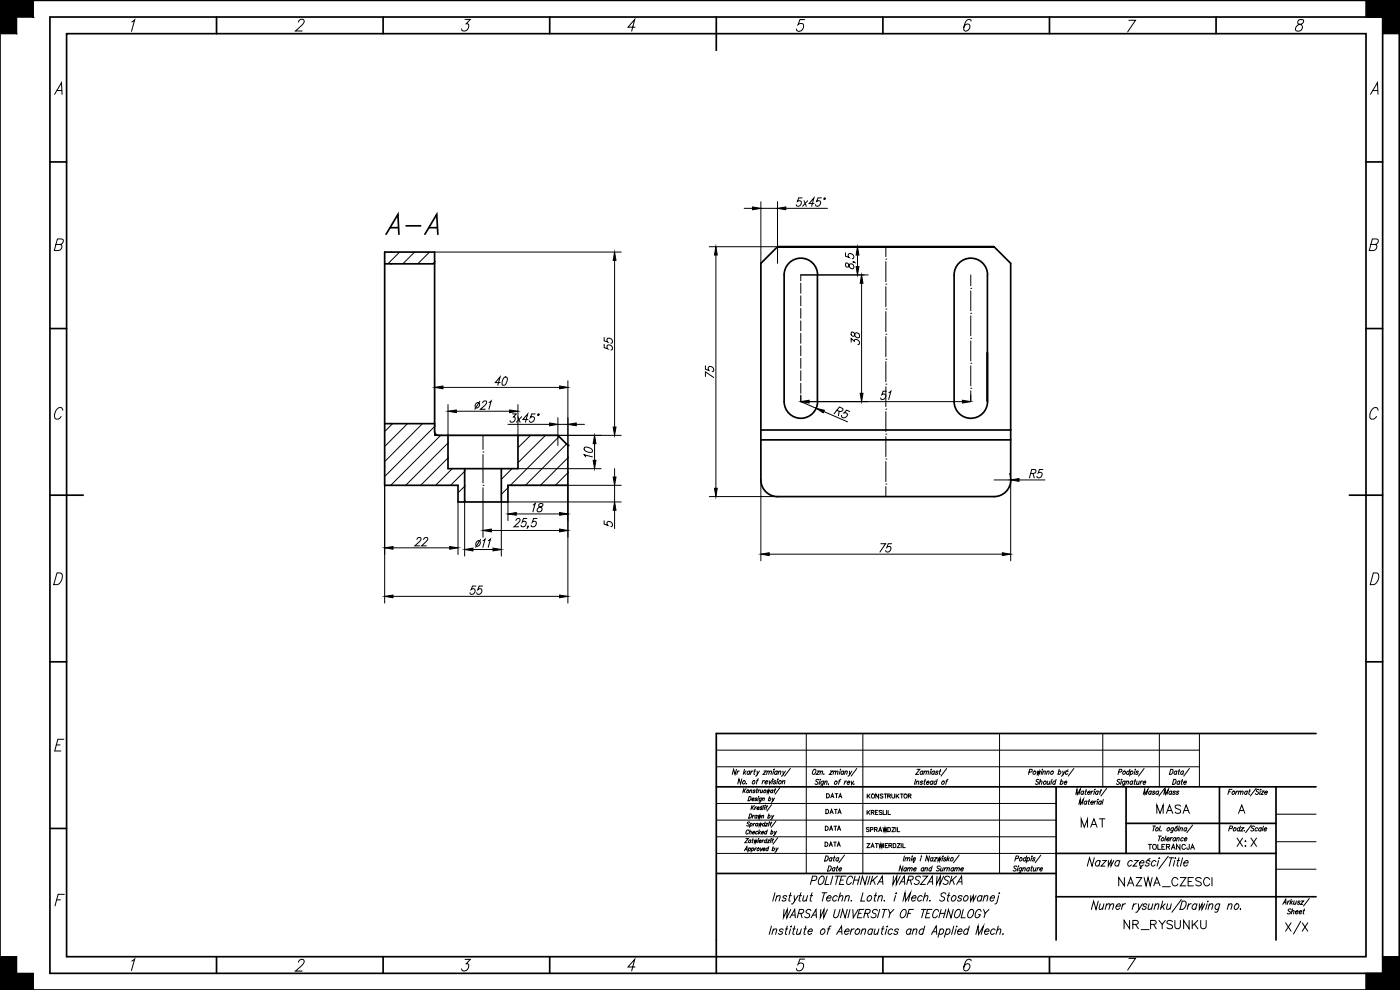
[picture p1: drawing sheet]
<svg xmlns="http://www.w3.org/2000/svg" width="420mm" height="297mm" viewBox="0 0 420 297" stroke-linecap="round" stroke-linejoin="round" font-family="sans-serif">
<defs><g id="words">
<text font-size="10.1" x="114.7" y="71.6">A-A</text>
<text font-size="7.5" x="384.5" y="281.5">X/X</text>
<text font-size="6.6" x="249.1" y="126.6">R5</text>
<g font-size="6.2">
<text x="257.5" y="81.8" transform="rotate(-90 257.5 81.8)">8,5</text>
<text x="184.9" y="106.2" transform="rotate(-90 184.9 106.2)">55</text>
<text x="141.1" y="124.2">21</text>
<text x="173.9" y="138.3">10</text>
<text x="334.4" y="267.4">NAZWA_CZESCI</text>
<text x="336.2" y="280.1">NR_RYSUNKU</text>
</g>
<g font-size="5.7">
<text x="237.8" y="63.1">5x45°</text>
<text x="258.9" y="104.8" transform="rotate(-90 258.9 104.8)">38</text>
<text x="147.5" y="116.8">40</text>
<text x="215.2" y="114.7" transform="rotate(-90 215.2 114.7)">75</text>
<text x="263.2" y="121">51</text>
<text x="158.7" y="154.9">18</text>
<text x="123.1" y="165.1">22</text>
<text x="141.5" y="165.5">11</text>
<text x="262.8" y="166.9">75</text>
<text x="139.7" y="179.6">55</text>
<text x="346.1" y="245.2">MASA</text>
<text x="323.1" y="249.4">MAT</text>
<text x="370.1" y="255.1">X:X</text>
</g>
<text font-size="4.9" x="179.9" y="159.1">5</text>
<g font-size="4.4">
<text x="246.6" y="250.5">DATA</text>
<text x="343.3" y="256.1">TOLERANCJA</text>
</g>
<g font-size="4">
<text x="246.6" y="245.2">DATA</text>
<text x="246.9" y="240.6">DATA</text>
<text x="246.2" y="255.1">DATA</text>
</g>
</g></defs>
<g fill="none" stroke="#000" stroke-width=".51">
<path d="M0 .1h419.9v296.9h-419.9zM15 5.1h400v286.9h-400zM20 10.1h390v276.9h-390zM65 5.1v5M115 5.1v5M165 5.1v5M215 5.1v10M265 5.1v5M315 5.1v5M365 5.1v5M15 48.6h5M410 48.6h5"/>
<path d="M115.4 79.1h15M233.3 74l-5 5v65a5 5 0 0 0 5.1 5h64.9a5 5 0 0 0 5.1-5l-.1-65-5-5M236.5 79.2a5 5 0 0 1 5.6-1.4 5 5 0 0 1 3.3 4.7v38a5 5 0 0 1-5 5 5 5 0 0 1-5.1-5v-38a5 5 0 0 1 1.2-3.3zM298.3 74h-65h65M15 98.6h5M410 98.6h5M296.3 105.8v14.7l.1-38a5 5 0 0 0-5-5 5 5 0 0 0-5.1 5v38a5 5 0 0 0 5.1 5 5 5 0 0 0 5-5M115.4 127.1h15v-51.5h-15v70h22.1v5h14.9v-5h18v-12l-3-3h-32.9M130.4 127.1v2.5M130.5 129.6a.99 .99 0 0 0 1 1M131.4 130.6h3.1M134.5 130.6v10h20.9v-10"/>
<path d="M228.3 129h75M228.3 132h75M15 148.6h10M139.4 140.6v10M150.5 140.6v10M405 148.6h10M15 198.6h5M410 198.6h5M215 236.1h180M316.9 236.1v46M337.9 236.1v20M366 236.1v20"/>
<path d="M382.9 236.1v20h-66M395 220.1h-180v71.9M15 248.6h5M337.9 247h45M382.9 256.1v26M215 262.1h101.9M316.9 269.1h78.1M65 287v5M115 287v5M165 287v5M265 287v5M315 287v5"/>
</g>
<!-- layer: 1-DL. KRESKA KROPKA (CIENKA) -->
<g fill="none" stroke="#000" stroke-width=".3">
<path d="M265.9 77.8h.1M265.9 74v3M265.9 78.5v6M265.9 85.2h.1M265.9 92.7h.1M265.9 86v6M265.9 93.5v6M291.3 86.5h.1M291.3 94h.1M291.3 82.5v3.3M291.3 87.3v5.9M291.3 94.8v5.9"/>
<path d="M265.9 100.3h.1M265.9 107.8h.1M265.9 101v6M265.9 108.5v6M291.3 101.5h.1M291.3 109h.1M291.3 116.5h.1M291.3 102.3v6M291.3 109.8v6M291.3 117.2v3.3M144.9 135.6h.1M144.9 130.6v4.3"/>
<path d="M144.9 136.4v8.5M265.9 130.2h.1M265.9 137.7h.1M265.9 123.5v6M265.9 131v6M265.9 138.5v6M144.9 145.6h.1M144.9 146.4v4.2M265.9 145.2h.1M265.9 146v3"/>
</g>
<!-- layer: 140-KRESKOWANIE -->
<g fill="none" stroke="#000" stroke-width=".3">
<path d="M0 .1h10v5h-5v5h-5zM410 .1h9.9v10h-4.9v-5h-5zM119.9 75.6l-3.5 3.5M124.4 75.6l-3.5 3.5M128.9 75.6l-3.5 3.5M130.6 78.4l-.7 .7M117.8 127.1l-2.1 2.2M122.3 127.1l-6.6 6.7M126.8 127.1l-11.1 11.2M130.6 127.7l-14.9 15.1M132.2 130.6l-14.9 15M134.6 132.7l-12.8 12.9"/>
<path d="M134.6 137.2l-8.4 8.4M159.2 130.6l-3.6 3.6M163.7 130.6l-8.1 8.1M167.9 130.9l-14.7 14.7M170.1 133.1l-12.4 12.5M170.6 137.1l-8.4 8.5M135.7 140.6l-5 5M139.7 141.2l-4.5 4.4M139.7 145.7l-2.1 2M139.7 150.2l-.5 .4M152.7 146.2l-2.1 2M153.7 140.6l-3.1 3.1"/>
<path d="M170.6 141.6l-3.9 4M0 287h5v5h5v5h-10zM410 292h5v-5h4.9v10h-9.9z"/>
</g>
<circle cx="170.4" cy="133.6" r=".25" fill="#000"/>
<!-- layer: 3-WYMIAR -->
<g fill="none" stroke="#000" stroke-width=".3">
<path d="M130.4 75.6h56M184.4 78.1v50M212.9 74h46.4M214.8 76.5v70M223.4 62.5h2.4M228.3 60.5v18.5M228.3 62.5h5M233.3 60.5v18.5M235.8 62.5h12.5M240.3 82.5h20.3M258.6 85v33M130.4 114.2v16.4"/>
<path d="M132.9 116.2h35M170.4 114.2v19.4M240.3 118.5v2M291.3 118.5v2M130.4 130.6h.1M130.4 130.6h56M134.5 121.4v9.2M136.9 123.4h16.1M152.4 127.3h12.5M153.8 124.2h1.1l-.8 .9h.3a.92 .92 0 0 1-.1 1.3 .92 .92 0 0 1-1.2 0v-.2M155.4 125l.7 1.7M155.4 121.4v9.2"/>
<path d="M156.5 125l-1.5 1.7M158.5 125.8h-1.6l1.5-1.6-.7 2.5M160.6 124.2h-1l-.4 1.1 .1-.2a.65 .65 0 0 1 .9 0 .65 .65 0 0 1 .1 .9 .77 .77 0 0 1-.6 .7 .77 .77 0 0 1-.9-.5M161.5 124.2h.3l-.3 .5zM167.4 125.3v8.3M167.4 127.3h3M172.9 127.3h2.5M240.3 120.5l4.6 2M240.3 120.5h48.5M115.4 145.6v35.4M137.5 150.6v15.8M139.4 150.6v16.3"/>
<path d="M144.9 150.6v10.6M147.4 159.2h20.5M150.5 150.6v16.3M152.4 145.6h34M154.8 156.2a.6 .6 0 0 1 .7-.6 .6 .6 0 0 1 .5 .7l-1.8 1.8h1.5M154.9 154.2h13M155.4 140.6h25M158.1 155.6h-1l-.4 1.1 .1-.2a.64 .64 0 0 1 .8-.1 .64 .64 0 0 1 .3 .7v.2a.88 .88 0 0 1-1.5 .5v-.2M158.5 158h-.2l.2-.2-.3 .8M161.2 155.6h-1.1l-.3 1.1 .1-.2a.64 .64 0 0 1 .7 0 .64 .64 0 0 1 .4 .6l-.1 .2a.91 .91 0 0 1-1.5 .5v-.2M170.4 145.6v35.4M184.4 140.6v2.5"/>
<path d="M184.4 145.6v5M184.4 153.1v5.5M186.4 150.6h-34v5.6M212.9 149h20.4M228.3 144v24.3M298.3 144h5M303 142l.4 2M303.3 144v24.3M305.8 144h7.8M309.3 142.1l1.3-.2 .3-.8-.3-.2h-1l-.7 2.5M310 142.1l.4 1.3M313 140.9h-1l-.4 1 .1-.1a.63 .63 0 0 1 .8 0 .63 .63 0 0 1 .2 .8 .77 .77 0 0 1-.7 .8 .77 .77 0 0 1-.8-.5"/>
<path d="M117.9 178.9h50M117.9 164.4h17.1M230.8 166.3h70"/>
</g>
<!-- layer: 140-KRESKOWANIE -->
<g fill="#000" stroke="#000" stroke-width=".3">
<path d="M0 5.1l5 5v-5zM0 5.1l5 5h-5z"/>
<path d="M0 .1l10 5v-5zM0 .1l10 5h-10z"/>
<path d="M410 .1l9.9 5v-5zM410 .1l9.9 5h-9.9z"/>
<path d="M415 5.1l4.9 5v-5zM415 5.1l4.9 5h-4.9z"/>
<path d="M0 287l5 5v-5zM0 287l5 5h-5z"/>
<path d="M0 292l10 5v-5zM0 292l10 5h-10z"/>
<path d="M415 287l4.9 5v-5zM415 287l4.9 5h-4.9z"/>
<path d="M410 292l9.9 5v-5zM410 292l9.9 5h-9.9z"/>
</g>
<!-- layer: 111-NAPISY -->
<g fill="none" stroke="#000" stroke-width=".3">
<path d="M39.5 6.6l.9-.6-.9 3.4M89.5 6.6a.9 .9 0 0 1 .9-.8 .9 .9 0 0 1 .9 .7l-.7 1.1-1.9 1.7h2M139.6 5.8h1.5l-1.2 1.3h.4a1.28 1.28 0 0 1 0 1.8 1.28 1.28 0 0 1-1.7 .1l-.1-.3M190.6 8.2h-2.1l2-2.4-.9 3.5M241.5 5.9h-1.4l-.6 1.5 .2-.2a.92 .92 0 0 1 1-.1 .92 .92 0 0 1 .5 .9 1.27 1.27 0 0 1-.7 1.2 1.27 1.27 0 0 1-1.4-.2l-.1-.3M291.4 6.3v-.3l-.7-.2a3 3 0 0 0-1.3 3.4 1.24 1.24 0 0 0 1.4-.4 1.24 1.24 0 0 0 .1-1.4 1.04 1.04 0 0 0-1.6 .8M338.8 6.1h2l-2.4 3.5M389.8 6a.73 .73 0 0 0-.1 1.2 1.08 1.08 0 0 1 .9 1.6 1.08 1.08 0 0 1-1.9-.1 2.26 2.26 0 0 1 2.2-1.7l.3-1-.4-.1zM16.4 28.3l2.1-3.5 .1 3.5M17.1 27.2h1.4M411.3 28.3l2.1-3.5 .2 3.5M412 27.2h1.5"/>
<path d="M16.8 73.3h1.2a.88 .88 0 0 0 .9-.6 .88 .88 0 0 0-.4-1h-1.3l-.9 3.5h1.3a.98 .98 0 0 0 .9-.8 .98 .98 0 0 0-.5-1.1M411.4 73.3h1.3a1.03 1.03 0 0 0 .8-1.4l-1.6-.2-1 3.5h1.3a.98 .98 0 0 0 .9-.8 .98 .98 0 0 0-.4-1.1M18.8 123.1l-.2-.6a1.43 1.43 0 0 0-2 1.1 1.73 1.73 0 0 0 .2 2.2 1.29 1.29 0 0 0 1.5-.8M413.6 123.1l-.3-.6a1.48 1.48 0 0 0-2 1.1 1.66 1.66 0 0 0 .3 2.2 1.29 1.29 0 0 0 1.5-.8M17.1 171.9h1a1.68 1.68 0 0 1 .1 2.7l-.6 .6-1.5 .2zM412.2 171.9h1a1.76 1.76 0 0 1 .1 2.7l-.6 .6-1.5 .2zM16.9 223.5h1.1M19.2 221.8h-1.8l-1 3.5h1.8M221 230.8l-.4 1.6-.4-1.6-.4 1.6M221.4 231.3l-.3 1.1M221.9 231.3l-.7 .5M222.6 233.7l-.4 1.5-.4-1.5-.4 1.5"/>
<path d="M223 234.4l.3-.2a.48 .48 0 0 1 .3 .7 .48 .48 0 0 1-.8 .1zM223.2 236.6l-.3 1.3M223.4 237.1l.2 .8M223.4 230.8l-.3 1.6M223.4 231.8l.3 .6M223.9 231.3l-.8 .8M223.9 236.6l-.9 .8M224 235.1h.1M224.2 237.2a.33 .33 0 0 1 .5 0 .33 .33 0 0 1-.1 .5 .33 .33 0 0 1-.5 .1 .33 .33 0 0 1 .1-.6zM224.8 239h.4a.76 .76 0 0 1 .1 .9 .76 .76 0 0 1-.8 .4zM225 231.5a.48 .48 0 0 0-.8 .1 .48 .48 0 0 0 .3 .8l.4-.3M225.1 237.3l.5-.2-.1 .8"/>
<path d="M225.1 231.3l-.3 1.1M225.2 237l-.3 .9M225.5 231.3l-.3 1.1M225.7 239.8h.6v-.2a.37 .37 0 0 0-.6 .1 .37 .37 0 0 0 .4 .5l.1-.1M225.9 234.4l.3-.2a.47 .47 0 0 1 .3 .7 .47 .47 0 0 1-.7 .1zM226 231.3l-.6 .5M226.3 231.3h.4M226.6 230.8l-.3 1.3 .2 .3M226.6 237.2l-.1-.2-.4 .2 .4 .3-.1 .3-.5-.1M227 237h.3M227.1 234.2h.4M227.2 231.3l.1 1.1 .6-1.1"/>
<path d="M227.2 239.6l-.2-.2-.3 .2 .4 .3-.1 .3-.3 .1-.2-.2M227.2 236.6l-.3 1 .3 .3M227.3 232.4l-.6 .5M227.6 239.4l-.2 .9M227.7 233.7l-.4 .3-.3 1.2M227.7 237l-.2 .9M227.6 239.1h.1M228.1 237l-.5 .4M228.3 237l-.1 .8 .5-.2M228.5 239.6a.38 .38 0 0 0-.6 .1 .38 .38 0 0 0 .4 .5l.1-.1M228.6 239.4l-.4 1.2h-.4M228.9 239.7l.5-.2-.2 .8"/>
<path d="M228.9 237l-.2 .9M228.9 239.4l-.2 .9M228.9 234.2l-.2 1M229.3 231.3h.6l-.9 1.1h.7M229.3 237.2a.33 .33 0 0 1 .6 0 .33 .33 0 0 1-.2 .5l-.5 .1zM229.4 234.2l-.6 .4M229.6 234.6h.7l.1-.2a.48 .48 0 0 0-.7 .2 .48 .48 0 0 0 .3 .6l.3-.2M230.2 231.6l.4-.3 .3 .1-.2 1M230.3 237v.9l.4-.9-.1 .9 .5-.9M230.3 231.3l-.3 1.1M230.8 239.6a.33 .33 0 0 1 .5-.1 .33 .33 0 0 1-.1 .6l-.2 .2-.3-.2M230.8 234.2l.1 1 .7-1"/>
<path d="M230.9 231.6l.4-.3 .3 .1-.2 1M230.9 239l-.3 1.3M231.9 239.4v.9l.6-.9M231.9 234.2l-.3 1M231.9 237.2a.38 .38 0 0 0-.6 .1 .38 .38 0 0 0 .4 .5l.1-.1M232 233.7l-.1 .2zM232 237l-.2 .9M232.2 231.3l-.3 1.1M232.3 230.8v.2zM232.7 236.6l-.4 1.3M232.8 236.8l-.5 .5M232.9 234.4l-.2-.2-.4 .1-.1 .3 .5 .2v.2l-.2 .2-.4-.2"/>
<path d="M233.3 231.5a.48 .48 0 0 0-.8 .2 .48 .48 0 0 0 .3 .7l.3-.3M233.3 231.3l-.3 1.1M233.4 234.2l-.3 1M233.5 233.7v.2zM233.7 231.6l.4-.3 .3 .1-.3 1M233.8 231.3l-.3 1.1M233.8 234.4l.3-.2a.48 .48 0 0 1 .3 .7 .48 .48 0 0 1-.8 .1zM234 236.4l-1.4 1.9M234.9 234.5l.3-.3 .3 .1-.1 .9M234.9 231.3l.2 1.1 .6-1.1M234.9 234.2l-.2 1M235.1 232.4l-.6 .5"/>
<path d="M237.2 230.6l-1.7 2.3M244.1 231l.3-.2a.81 .81 0 0 1 .4 1 .81 .81 0 0 1-.8 .6l-.2-.6zM245.3 231.3h.6l-.9 1.1h.7M245.7 234a.47 .47 0 0 0-.6-.2 .47 .47 0 0 0-.2 .6l.5 .3a.48 .48 0 0 1-.2 .6 .48 .48 0 0 1-.6-.2M246.1 234.3l-.3 1.1M246.1 233.9h.1M246.2 231.6l.4-.3 .3 .1-.2 1M246.3 231.3l-.3 1.1M247.2 234.6a.48 .48 0 0 0-.8 .1 .48 .48 0 0 0 .3 .7l.3-.3M247.2 234.3l-.4 1.4-.5 .1M247.3 232.2v.1M247.6 234.6l.3-.3 .3 .1-.1 1"/>
<path d="M247.6 234.3l-.2 1.1M248.7 235.2v.1M249.2 231.3h.7l-1 1.1h.7M250.1 231.6l.4-.3 .3 .1-.1 1M250.2 231.3l-.2 1.1M250.6 234.6l.3-.3a.47 .47 0 0 1 .3 .7 .47 .47 0 0 1-.8 .1zM250.8 231.6l.4-.3 .3 .1-.2 1M251.7 234.3h.4M252.1 231.3l-.3 1.1M252.3 230.8l-.1 .2zM252.3 233.8l-.3 .3-.4 1.3M253.2 231.5a.47 .47 0 0 0-.7 .2 .47 .47 0 0 0 .3 .7l.3-.3"/>
<path d="M253.3 231.3l-.3 1.1M253.6 231.6l.4-.3 .3 .1-.2 1M253.6 234.3l-.3 1.1M253.7 231.3l-.3 1.1M254.1 234.3l-.6 .5M254.3 234.8h.7v-.3a.49 .49 0 0 0-.7 .2 .49 .49 0 0 0 .3 .7l.3-.3M254.9 231.3l.1 1.1 .7-1.1M255 232.4l-.5 .5M255.5 234.3l.1 1.1 .6-1.1M256.3 235.2v.1M257.1 230.6l-1.7 2.3M260.3 238.2v1.3"/>
<path d="M260.6 238.8l.5 .7M261.1 238.2l-.8 .9M263.7 238.2v1.3l-.9-1.3v1.3M265 238.4l-.3-.2-.6 .2 .9 .7-.3 .4-.6-.2M265.3 238.2h.8M265.7 238.2v1.3M266.4 238.8h.7l.2-.3-.2-.2-.7-.1v1.3M266.8 238.8l.5 .7M267.6 238.2v.9l.4 .4 .4-.2 .1-1.1M268.9 238.2v1.3M269.2 238.8l.6 .7M269.8 238.2l-.9 .9"/>
<path d="M270.2 238.2h.9M270.6 238.2v1.3M272.6 238.8h.7l.1-.3-.1-.2-.7-.1v1.3M273 238.8l.4 .7M274.8 233.8l-.4 1.6M275.1 234.6l.4-.3 .3 .1-.3 1M275.2 234.3l-.3 1.1M275.2 230.8h.9l-1.3 1.6h.9M276.9 234.6l-.2-.3-.4 .3 .5 .3-.1 .4-.4 .1-.2-.3M277 231.5a.48 .48 0 0 0-.8 .1 .48 .48 0 0 0 .3 .8l.3-.3M277 231.3l-.2 1.1M277.3 234.3h.4"/>
<path d="M277.4 231.6l.3-.3 .3 .1-.1 1M277.5 231.3l-.3 1.1M277.7 233.8l-.4 1.3 .3 .3M278 231.6l.4-.3 .3 .1-.2 1M278.1 234.8h.7v-.3a.49 .49 0 0 0-.7 .2 .49 .49 0 0 0 .3 .7l.3-.3M279.4 231.3l-.3 1.1M279.5 230.8l-.1 .2zM280 234.6a.48 .48 0 0 0-.8 .1 .48 .48 0 0 0 .3 .7l.3-.3M280 234.3l-.3 1.1M280.4 231.5a.47 .47 0 0 0-.7 .2 .47 .47 0 0 0 .3 .7l.3-.3M280.5 231.3l-.3 1.1M281.1 234.6a.47 .47 0 0 0-.7 .1 .47 .47 0 0 0 .3 .7l.3-.3"/>
<path d="M281.3 233.8l-.4 1.6M281.5 231.5l-.2-.2-.4 .2 .5 .4-.1 .4-.4 .1-.2-.3M281.9 231.3h.5M282.3 230.8l-.4 1.3 .3 .3M282.7 234.6l.3-.3a.47 .47 0 0 1 .3 .7 .47 .47 0 0 1-.7 .1zM283.9 234.3h.4M284.1 230.6l-1.7 2.3M284.5 233.8l-.4 .3-.3 1.3M308.8 231.6l.9-.1 .1-.6-.8-.1-.3 1.6M310.2 231.5l.3-.2a.48 .48 0 0 1 .3 .7 .48 .48 0 0 1-.8 .1zM311.3 231.3v1.1l.5-1.1v1.1l.5-1.1M311.9 234a.47 .47 0 0 0-.6-.2 .47 .47 0 0 0-.3 .6l.6 .3a.48 .48 0 0 1-.3 .6 .48 .48 0 0 1-.6-.2"/>
<path d="M312.1 234.6l.4-.3 .2 .1-.2 1M312.3 233.8l-.4 1.6M312.7 231.3l-.2 1.1M312.8 230.8v.2zM313.1 231.6l.3-.3 .3 .1-.1 1M313.1 231.3l-.2 1.1M313.3 234.6l.3-.3a.48 .48 0 0 1 .3 .7 .48 .48 0 0 1-.8 .1zM314.2 231.6l.4-.3 .3 .1-.2 1M314.3 231.3l-.3 1.1M314.5 234.3l-.3 1 .3 .1 .4-.3M315.1 234.3l-.3 1.1M315.5 231.5l.3-.2a.48 .48 0 0 1 .3 .7 .48 .48 0 0 1-.8 .1z"/>
<path d="M315.7 233.8l-.4 1.6M316.8 234.6a.48 .48 0 0 0-.8 .1 .48 .48 0 0 0 .3 .7l.3-.3M316.9 233.8l-.3 1.6M317.7 231.5l.3-.2a.48 .48 0 0 1 .3 .7 .48 .48 0 0 1-.8 .1M317.9 230.8l-.4 1.6M318.3 234.6l.3-.3a.48 .48 0 0 1 .3 .7 .48 .48 0 0 1-.7 .1M318.5 233.8l-.4 1.6M319 231.3l.1 1.1 .6-1.1M319.1 232.4l-.6 .5M319.4 234.8h.8v-.3a.49 .49 0 0 0-.8 .2 .49 .49 0 0 0 .4 .7l.3-.3M320.5 231.5a.47 .47 0 0 0-.7 .2 .47 .47 0 0 0 .3 .7l.3-.3M320.5 231l-.4 .2"/>
<path d="M322.3 230.6l-1.7 2.3M322.8 238.4l.4-1.6 .1 1.6 .9-1.6-.4 1.6M325.2 237.6a.48 .48 0 0 0-.7 .1 .48 .48 0 0 0 .2 .7l.4-.3M325.3 237.3l-.3 1.1M325.7 237.3h.4M326 236.8l-.3 1.3 .2 .3M326.4 237.8h.8v-.3a.5 .5 0 0 0-.7 .2 .5 .5 0 0 0 .3 .7l.3-.3M326.9 239.8l-.3 1.3 .3 .2M327.6 237.3l-.2 1.1M328.1 237.3l-.6 .5M328.5 237.3l-.3 1.1M328.5 236.9h.1"/>
<path d="M329.5 239.9h.1M329.6 237.6a.47 .47 0 0 0-.8 .1 .47 .47 0 0 0 .3 .7l.3-.3M329.6 237.3l-.2 1.1M330.5 236.8l-.5 1.6M330.6 237.1l-.6 .5M331.1 239.8l-.3 1.5M332.1 236.5l-1.7 2.3M335.7 231.6l.8-.1 .1-.6-.6-.1-.5 1.6M336.2 234a.45 .45 0 0 0-.6-.1 .45 .45 0 0 0-.2 .5l.5 .3a.45 .45 0 0 1-.2 .6 .45 .45 0 0 1-.6-.2M336.5 234.3l-.2 1.1M336.7 233.8l-.1 .2zM337.1 231.5l.3-.2a.48 .48 0 0 1 .3 .7 .48 .48 0 0 1-.8 .1z"/>
<path d="M337.7 234.6a.48 .48 0 0 0-.8 .1 .48 .48 0 0 0 .3 .7l.3-.3M337.7 234.3l-.4 1.4-.5 .1M338 234.6l.4-.3 .3 .1-.2 1M338.1 234.3l-.2 1.1M338.9 231.5a.48 .48 0 0 0-.7 .1 .48 .48 0 0 0 .3 .8l.3-.3M339.1 230.8l-.4 1.6M339.3 231.5l.3-.2a.48 .48 0 0 1 .3 .7 .48 .48 0 0 1-.7 .1M339.4 231.3l-.4 1.6M339.9 234.6a.45 .45 0 0 0-.7 .1 .45 .45 0 0 0 .4 .6l.2-.2M340 234.3l-.3 1.1M340.4 234.3h.4M340.6 231.3l-.2 1.1"/>
<path d="M340.7 230.8v.2zM340.7 233.8l-.3 1.3 .3 .3M341.2 234.3l-.1 1 .3 .1 .4-.3M341.6 231.5l-.1-.2-.4 .1-.1 .3 .5 .2v.2l-.3 .3-.4-.3M341.9 234.3l-.2 1.1M342.4 234.3l-.3 1.1M342.9 234.3l-.6 .5M343.1 234.8h.7v-.3a.49 .49 0 0 0-.7 .2 .49 .49 0 0 0 .4 .7l.2-.3M343.1 238.4l.4-1.6 .1 1.6 .9-1.6-.4 1.6M343.4 230.6l-1.7 2.3M345.5 237.6a.45 .45 0 0 0-.7 .1 .45 .45 0 0 0 .4 .6l.2-.2M345.6 237.3l-.3 1.1"/>
<path d="M346.6 237.6l-.2-.3-.5 .3 .6 .3-.1 .4-.4 .1-.2-.3M347.7 237.6a.48 .48 0 0 0-.7 .1 .48 .48 0 0 0 .3 .7l.3-.3M347.8 237.3l-.3 1.1M349.2 238.4l.5-1.6 .1 1.6 .8-1.6-.4 1.6M349.5 236.5l-1.7 2.3M351.4 230.8a.73 .73 0 0 1 .7 .7 .73 .73 0 0 1-.5 .8l-.7 .1zM351.7 237.6a.48 .48 0 0 0-.8 .1 .48 .48 0 0 0 .3 .7l.3-.3M351.7 237.3l-.2 1.1M352.3 233.8a.73 .73 0 0 1 .7 .7 .73 .73 0 0 1-.5 .8l-.6 .1zM352.8 237.6l-.2-.3-.5 .3 .5 .3-.1 .4-.4 .1-.2-.3M353.2 231.5a.48 .48 0 0 0-.8 .1 .48 .48 0 0 0 .3 .8l.3-.3M353.2 231.3l-.2 1.1"/>
<path d="M353.7 231.3h.4M353.8 237.6l-.2-.3-.5 .3 .5 .3-.1 .4-.4 .1-.1-.3M353.9 230.8l-.2 1.3 .2 .3M354.1 234.6a.48 .48 0 0 0-.8 .1 .48 .48 0 0 0 .3 .7l.3-.3M354.1 234.3l-.2 1.1M354.5 234.3h.5M354.9 233.8l-.4 1.3 .3 .3M355.2 231.5a.48 .48 0 0 0-.8 .1 .48 .48 0 0 0 .3 .8l.3-.3M355.2 231.3l-.2 1.1M355.3 234.8h.7v-.3a.5 .5 0 0 0-.7 .2 .5 .5 0 0 0 .3 .7l.3-.3M357 230.6l-1.7 2.3M368.7 237.6h.5"/>
<path d="M369.7 236.8h-.8l-.4 1.6M369.9 237.6l.3-.3a.47 .47 0 0 1 .3 .7 .47 .47 0 0 1-.8 .1zM371.1 237.3l-.3 1.1M371.5 237.3l-.6 .5M371.8 237.6l.4-.3 .2 .1-.2 1M371.8 237.3l-.2 1.1M372.4 237.6l.4-.3 .3 .1-.2 1M374.3 237.6a.47 .47 0 0 0-.7 .1 .47 .47 0 0 0 .3 .7l.3-.3M374.4 237.3l-.3 1.1M374.8 237.3h.4M375.1 236.8l-.3 1.3 .2 .3M377 236.5l-1.8 2.3"/>
<path d="M377.9 237.1a.42 .42 0 0 0-.6-.2 .42 .42 0 0 0-.1 .6l.3 .1a.45 .45 0 0 1-.1 .7 .45 .45 0 0 1-.6-.2M378.2 237.3l-.2 1.1M378.3 236.9h.1M378.7 237.3h.6l-.9 1.1h.7M379.6 237.8h.7l.1-.3a.5 .5 0 0 0-.8 .2 .5 .5 0 0 0 .3 .7l.3-.3M223.4 255.3l.8-1.3v1.3M223.6 254.8h.6M223.9 251.6h.7l-1.1 1.2h.7M224.7 254.6a.33 .33 0 0 1 .5 0 .33 .33 0 0 1-.1 .5l-.2 .2-.3-.2M224.7 249.3a.42 .42 0 0 0-.5-.3 .42 .42 0 0 0-.3 .5l.1 .8 .5-.3M224.7 254.4l-.3 1.3M224.9 249.7l.4-.3 .2 .1-.2 .8"/>
<path d="M225 246.8a.37 .37 0 0 0-.5-.2 .37 .37 0 0 0-.2 .5l.5 .2a.4 .4 0 0 1-.2 .5 .4 .4 0 0 1-.5-.1M225 244.2h.4a.77 .77 0 0 1 .1 .9 .77 .77 0 0 1-.8 .4zM225.1 249l-.3 1.3M225.2 247.2a.33 .33 0 0 1 .6-.1 .33 .33 0 0 1-.2 .6l-.2 .1-.3-.1M225.3 247l-.4 1.3M225.3 252.2a.36 .36 0 0 0-.6 .1 .36 .36 0 0 0 .3 .5l.2-.1M225.3 252l-.2 .8M225.6 254.6l.3-.2a.4 .4 0 0 1 .3 .6 .4 .4 0 0 1-.7 .1M225.7 241.7l-.4 1.2M225.7 254.4l-.3 1.3M225.7 252h.4M225.8 242.2l.3 .7"/>
<path d="M225.8 249.8h.7v-.3a.44 .44 0 0 0-.6 .2 .44 .44 0 0 0 .1 .6l.4-.2M226 251.6l-.3 1 .2 .2M226 244.6l-.2 .9M226.2 247l-.2 .8M226.4 244.6l-.5 .4M226.4 252v.8l.4-.8v.8l.4-.8M226.4 241.7l-.9 .8M226.6 247l-.5 .4M226.7 242.1l-.3 .8M226.7 254.4l-.3 .9M227 242.1l-.4 .4M227.1 254.4l-.5 .4"/>
<path d="M227.2 242.5h.6v-.3a.41 .41 0 0 0-.6 .2 .41 .41 0 0 0 .3 .5l.3-.1M227.2 244.8l-.1-.1a.45 .45 0 0 0-.5 .2 .45 .45 0 0 0 .1 .6l.4-.2M227.2 244.6l-.2 .9M227.4 247.2a.36 .36 0 0 0-.6 .1 .36 .36 0 0 0 .4 .5l.1-.1M227.4 249.6a.4 .4 0 0 0-.6 .1 .4 .4 0 0 0 .2 .6l.3-.2M227.5 254.5l.1-.1a.4 .4 0 0 1 .2 .6 .4 .4 0 0 1-.6 .1zM227.5 247l-.3 .8M227.6 244.6v.9l.4-.9v.9l.4-.9M227.6 252l-.2 .8M227.6 251.7h.1M227.8 247v.8l.5-.8-.1 .8 .4-.8M227.8 252.4h.6l.1-.2a.37 .37 0 0 0-.6 .1 .37 .37 0 0 0 .3 .5l.2-.1"/>
<path d="M227.9 249l-.4 1.3M227.9 249.8l.2 .5M228.3 254.4v.9l.6-.9M228.3 249.4l-.7 .6M228.6 249.8h.6v-.3a.4 .4 0 0 0-.6 .2 .4 .4 0 0 0 .2 .6l.3-.2M228.6 244.9l.6-.2-.2 .8M228.7 242.3l-.1-.2-.4 .2 .4 .3-.1 .3-.5-.1M228.7 244.6l-.2 .9M228.8 241.8l-.4 .2M228.9 252l-.3 .8M229 254.8h.6v-.3a.39 .39 0 0 0-.6 .2 .39 .39 0 0 0 .4 .5l.1-.1M229.2 241.7l-.3 1.2"/>
<path d="M229.2 252l-.4 .4M229.5 247.2a.36 .36 0 0 0-.6 .1 .36 .36 0 0 0 .3 .5l.2-.1M229.5 242.1l-.2 .8M229.6 241.8h.1M229.7 246.6l-.4 1.2M229.9 247h.6l-.8 .8h.6M230.1 252.2a.38 .38 0 0 0-.7 .1 .38 .38 0 0 0 .4 .5l.2-.1M230.1 249.6l-.1-.1a.45 .45 0 0 0-.5 .2 .45 .45 0 0 0 .1 .6l.4-.2M230.2 241.7l-.3 1.2M230.2 251.6l-.3 1.2M230.3 249l-.3 1.3M230.3 241.8l-.5 .5"/>
<path d="M230.5 252h.5l-.7 .8h.5M230.5 254.6a.36 .36 0 0 0-.6 .1 .36 .36 0 0 0 .4 .5l.1-.1M230.6 244.8l.2-.2a.39 .39 0 0 1 .3 .6 .39 .39 0 0 1-.6 .1M230.7 254l-.3 1.3M230.8 244.2l-.4 1.3M230.8 247l-.2 .8M230.9 246.7h.1M231.4 252l-.3 .8M231.4 249.6l.3-.2a.39 .39 0 0 1 .2 .6 .39 .39 0 0 1-.6 .1M231.4 251.7h.1M231.5 246.6l-.4 1.2M231.6 241.5l-1.4 1.9"/>
<path d="M231.6 249l-.3 1.3M231.6 244.6l.1 .9 .5-.9M231.6 246.8l-.5 .5M231.7 245.5l-.4 .4M231.9 254.6l.2-.2a.4 .4 0 0 1 .3 .6 .4 .4 0 0 1-.7 .1M231.9 240.3l-.4 .4M232 251.6l-.3 1.2M232 254l-.3 1.3M232.2 251.8l-.6 .5M232.5 249.4l.1 .9 .5-.9M232.6 250.3l-.5 .4M232.9 246.4l-1.5 1.9"/>
<path d="M232.9 254.4l.1 .9 .6-.9M233 255.3l-.5 .4M233.4 251.4l-1.4 1.9M247.9 256.8h.4a.92 .92 0 0 1 .1 1.1 .92 .92 0 0 1-.9 .4zM248.8 259.8a.73 .73 0 0 1 .7 .6 .73 .73 0 0 1-.5 .9l-.6 .1zM249.7 257.5a.45 .45 0 0 0-.8 .1 .45 .45 0 0 0 .5 .7l.1-.2M249.7 257.3l-.2 1M250.1 257.3h.5M250.5 256.8l-.4 1.2 .3 .3M251.4 259.8l-.4 1.3 .3 .3M251.7 257.5a.48 .48 0 0 0-.8 .2 .48 .48 0 0 0 .3 .6l.3-.2M251.8 257.3l-.3 1"/>
<path d="M253.4 256.6l-1.6 2.3M260.2 253.1h.8l-.8 1.2h.8M260.2 243.1v1.3M260.5 243.7l.6 .7M260.8 248.4l-.3-.1-.5 .1 .1 .4 .7 .4-.3 .3-.5-.1M261.1 243.1l-.9 .9M261.2 248.9h.7l.1-.5-.8-.1v1.2M261.4 254.3l.5-1.2 .4 1.2M261.5 243.7h.7v-.5l-.7-.1v1.3M261.6 253.9h.6M261.9 243.7l.4 .7M262.4 248.9l.8-.1v-.4l-.8-.1v1.2"/>
<path d="M262.7 253.1h.8M262.7 243.7h.5M262.8 248.9l.5 .6M263.1 253.1v1.2M263.5 243.1h-.8v1.3h.8M263.7 249.5l.5-1.2 .4 1.2M263.8 253.1l.3 1.2 .3-1.2 .3 1.2 .3-1.2M263.9 249.1h.6M264.7 243.3l-.3-.2-.5 .2v.3l.8 .4-.3 .4-.5-.2M265 248.3l.3 1.2 .3-1.2 .3 1.2 .3-1.2M265 243.1v1.3h.8M265.2 253.1v1.2"/>
<path d="M265.7 253.7h.4M266.1 243.1v1.3M266.4 248.3a.66 .66 0 0 1 .9 .6 .66 .66 0 0 1-.9 .6zM266.4 253.1h-.7v1.2h.7M266.5 243.1v1.3h.8M266.8 253.7l.8-.1v-.4l-.8-.1v1.2M267.2 253.7l.4 .6M267.7 248.3h.8l-.8 1.2h.8M268.1 253.1h.4a.67 .67 0 0 1 .4 .6 .67 .67 0 0 1-.4 .6h-.4zM268.9 248.3v1.2M269.3 253.1h.8l-.8 1.2h.8M269.3 248.3v1.2h.7"/>
<path d="M270.5 253.1v1.2M271 253.1v1.2h.7M271 259.8l-.4 1.6-.4-1.6-.4 1.6M271.4 256.8l-.3 1.5M271.7 257.6l.4-.3 .3 .1-.2 .9M271.8 257.3l-.3 1M272.4 257.6l.4-.3 .2 .1-.1 .9M273.7 257.3l-.3 1M273.8 256.8v.2zM274 257.8h.7v-.3a.48 .48 0 0 0-.7 .2 .48 .48 0 0 0 .3 .6l.3-.2M274.3 258.3l-.2 .3 .2 .1M276.4 257.3l-.3 1"/>
<path d="M276.6 256.8l-.1 .2zM279 256.8l-.4 1.5-.5-1.5-.4 1.5M279.8 259.8l-.4 1.6M280 257.5a.47 .47 0 0 0-.7 .2 .47 .47 0 0 0 .3 .6l.3-.2M280.1 257.3l-.3 1M280.5 257.3h.7l-1 1h.7M281.5 257.3v1l.5-1v1l.5-1M282.9 257.3l-.2 1M283 256.8v.2zM284 257.5l-.2-.2-.4 .1-.1 .3 .4 .1 .1 .3-.3 .2-.4-.2M284.5 256.8l-.4 1.5M284.5 257.8l.3 .5"/>
<path d="M285 257.3l-.8 .7M285.4 257.5l.3-.2a.48 .48 0 0 1 .3 .7 .48 .48 0 0 1-.8 .1zM287.9 256.6l-1.7 2.3M304.8 257.6l.8-.1v-.6l-.6-.1-.5 1.5M305.6 259.9h.1M306.1 257.5l.3-.2a.48 .48 0 0 1 .3 .7 .48 .48 0 0 1-.8 .1zM307.9 257.5a.48 .48 0 0 0-.7 .1 .48 .48 0 0 0 .3 .7l.3-.2M308.1 256.8l-.4 1.5M308.4 257.5l.3-.2a.48 .48 0 0 1 .2 .7 .48 .48 0 0 1-.7 .1M308.4 257.3l-.4 1.6M309.6 257.3l-.3 1M309.8 256.8l-.1 .2z"/>
<path d="M309.8 259.8l-.4 1.3 .2 .3M310.6 257.5l-.1-.2-.4 .1-.1 .3 .5 .3-.3 .3-.4-.2M312.4 256.6l-1.7 2.3M323.8 241.3l.4-1.5v1.5l.9-1.5-.4 1.5M326.2 240.6a.46 .46 0 0 0-.8 0 .46 .46 0 0 0 .3 .7l.3-.2M326.2 240.4l-.2 .9M326.6 240.4h.5M327.4 240.8h.7v-.3a.46 .46 0 0 0-.7 .2 .46 .46 0 0 0 .5 .6l.1-.2M328.4 257.4l-.7 2.5-.7-2.5-.7 2.5M328.6 240.4l-.3 .9M329.1 240.4l-.6 .4M329.4 240.4l-.2 .9"/>
<path d="M330.1 258.6l-.1-.3a.93 .93 0 0 0-1.1 .4 .93 .93 0 0 0 .2 1.2l.8-.4M330.2 258.2l-.4 1.7M330.5 240.6a.46 .46 0 0 0-.7 0 .46 .46 0 0 0 .3 .7l.3-.2M330.6 240.4l-.3 .9M330.9 258.2h1.1l-1.5 1.7h1.1M332.7 258.2l-.1 1.7 .9-1.7-.1 1.7 .9-1.7M336 258.6a.85 .85 0 0 0-1.2-.1 .85 .85 0 0 0 0 1.2l.4 .2 .5-.4M336.1 258.2l-.5 1.7M339.8 258.6l-.1-.3a.93 .93 0 0 0-1.1 .4 .93 .93 0 0 0 .2 1.2l.8-.4M340.5 258.2h1.1l-1.5 1.7h1.1M342.1 258.9h1.2v-.5a.87 .87 0 0 0-1.2 .2 .87 .87 0 0 0 0 1.1 .64 .64 0 0 0 1-.2M342.6 259.9l-.5 .6 .2 .1 .3-.2"/>
<path d="M345.1 258.6v-.3a.64 .64 0 0 0-.7-.1 .64 .64 0 0 0-.4 .6l.8 .4v.3a.62 .62 0 0 1-.5 .4 .62 .62 0 0 1-.6-.4M345.1 257.6l-.7 .4M346 247.8h.8M346.4 247.8l-.4 1.5M346.9 258.6a.85 .85 0 0 0-1.2-.1 .85 .85 0 0 0 0 1.2l.5 .2 .5-.4M347 248.6l.3-.2a.47 .47 0 0 1 .2 .7 .47 .47 0 0 1-.7 0zM347.7 250.9h.8M347.7 258.2l-.4 1.7M348.1 250.9l-.4 1.4M348.2 247.8l-.3 1.5M348.4 249.2l.1 .1M349.9 250.9l-.4 1.4"/>
<path d="M350.4 248.6l.2-.2a.45 .45 0 0 1 .3 .6 .45 .45 0 0 1-.7 .1zM350.6 256.9l-2.8 3.8M351.6 257.4l-.7 2.5M352.2 248.6a.44 .44 0 0 0-.8 .1 .44 .44 0 0 0 .5 .6l.1-.2M352.3 248.4l-.5 1.3-.5 .1M352.6 258.2l-.5 1.7M352.8 248.4h.2a.47 .47 0 0 1 .3 .7 .47 .47 0 0 1-.8 0zM353.3 258.2h.7M353.5 247.8l-.7 .3M353.8 257.4l-.5 2v.3l.4 .2M353.9 247.8l-.3 1.5M354.2 248.6l.7-.2-.2 .9"/>
<path d="M354.3 248.4l-.3 .9M354.9 257.4l-.7 2.5M355.3 258.9h1.2l.1-.5a.89 .89 0 0 0-1.2 .2 .89 .89 0 0 0 0 1.1 .64 .64 0 0 0 1-.2M356.1 248.6l-.1-.2a.5 .5 0 0 0-.6 .3 .5 .5 0 0 0 .3 .6l.3-.2M356.2 248.4l-.3 .9M357.9 247.6l-1.7 2.2M368.9 248.6h.8l.2-.6-.8-.2-.4 1.5M370.3 248.6l.3-.2a.47 .47 0 0 1 .3 .7 .47 .47 0 0 1-.8 0zM371.7 244l1-2.5 .9 2.5M372.1 243.2h1.2M372.1 248.6a.45 .45 0 0 0-.8 .1 .45 .45 0 0 0 .5 .6l.1-.2M372.3 247.8l-.4 1.5"/>
<path d="M372.6 248.4h.7l-1 .9h.7M375.5 247.6l-1.7 2.2M376.5 248.1a.46 .46 0 0 0-.6-.3 .46 .46 0 0 0-.2 .6l.5 .3a.47 .47 0 0 1-.2 .6 .47 .47 0 0 1-.6-.2M377.4 248.6a.44 .44 0 0 0-.7 .1 .44 .44 0 0 0 .4 .6l.2-.2M378.5 248.6a.45 .45 0 0 0-.7 .1 .45 .45 0 0 0 .4 .6l.2-.2M378.6 248.4l-.3 .9M379.2 247.8l-.4 1.5M379.4 248.8h.7l.1-.3a.48 .48 0 0 0-.7 .2 .48 .48 0 0 0 .2 .6l.3-.2M17 270h1.1M19.3 268.3h-1.9l-.9 3.5M231.5 277.9l-.7 2.5M232 279.2l.6-.5 .5 .1-.4 1.6"/>
<path d="M232.1 278.7l-.5 1.7M232.6 267.9l-.7 2.5M233 269.2l.7-.5 .4 .1-.3 1.6M233.2 268.7l-.5 1.7M235 279v-.2a.62 .62 0 0 0-.7-.1 .62 .62 0 0 0-.3 .6l.8 .3v.4a.62 .62 0 0 1-.6 .4 .62 .62 0 0 1-.5-.4M235.3 272.9l-.2 2.5 1.2-2.5-.2 2.5 1.2-2.5M235.8 278.7h.6M236.1 269.1v-.3a.62 .62 0 0 0-.7 0 .62 .62 0 0 0-.4 .5l.8 .3v.4a.62 .62 0 0 1-.5 .4 .62 .62 0 0 1-.6-.4M236.3 277.9l-.6 2v.3l.4 .2M236.8 268.7h.7M237.1 275.4l1.4-2.5 .2 2.5M237.2 278.7l-.4 1.7"/>
<path d="M237.3 267.9l-.5 2v.3l.4 .2M237.4 278l.1-.1zM237.6 274.6h1M238 278.7h.7M238.3 268.7l.2 1.7 1-1.7M238.5 270.4l-.6 .8h-.4M238.5 277.9l-.5 2v.3l.3 .2M239.4 278.7l-.3 1.5 .4 .2 .7-.5M239.6 274.1l1.3-.1 .3-.4-.1-.6-1.2-.1-.6 2.5M239.8 268.7h.7M240.3 274.1l.4 1.3M240.4 267.9l-.6 2v.3l.4 .2"/>
<path d="M240.5 278.7l-.5 1.7M241.3 268.7l-.4 1.5 .5 .2 .7-.5M241.3 278.7h.7M241.9 277.9l-.6 2v.3l.4 .2M242.4 268.7l-.5 1.7M242.5 279.4h1.3v-.4a.86 .86 0 0 0-1.2 .1 .86 .86 0 0 0 0 1.1 .66 .66 0 0 0 1-.2M243.2 268.7h.7M243.4 273.2a.74 .74 0 0 0-1-.3 .74 .74 0 0 0-.4 .9l.9 .5a.79 .79 0 0 1-.4 1 .79 .79 0 0 1-1-.3M243.4 275.4l1.5-2.5 .1 2.5M243.5 264.2l1.4-.2 .2-1-1.2-.1-.7 2.5M243.7 267.9l-.5 2v.3l.3 .2M244 274.6h.9"/>
<path d="M246.1 263.3a.75 .75 0 0 1 1.1-.3 1.67 1.67 0 0 1-1.3 2.4l-.3-.4v-.6zM246.3 272.9l-.1 2.5 1.1-2.5-.1 2.5 1.1-2.5M246.5 279a.62 .62 0 0 1 .5-.3 .62 .62 0 0 1 .6 .3 .84 .84 0 0 1-.3 1.1 .84 .84 0 0 1-1.1-.1zM246.7 267.9h1.5M247.4 267.9l-.6 2.5M248.2 269.4h1.1l.1-.4a.79 .79 0 0 0-1.2 .3 .79 .79 0 0 0 .5 1.1l.5-.4M248.2 262.9l-.6 2.5h1.2M248.4 278.7h.7M249.4 277.9l-.4 .1-.8 2.4M249.9 262.9l-.6 2.5M250.6 260.5a.48 .48 0 0 0-.8 .2 .48 .48 0 0 0 .3 .7l.3-.3M250.7 272.9l-.5 2.1a.76 .76 0 0 0 .8 .3 .76 .76 0 0 0 .6-.7l.5-1.7"/>
<path d="M250.7 260.3l-.3 1.1M250.7 262.9h1.5M251.1 260.3h.4M251.3 269.1a.51 .51 0 0 0-.9-.3l-.3 .3-.2 .9a.51 .51 0 0 0 .8 .2l.3-.2M251.5 262.9l-.7 2.5M251.6 279.6h1M251.8 260.8h.7l.1-.3a.48 .48 0 0 0-.8 .2 .48 .48 0 0 0 .3 .7l.3-.3M251.8 269.2l.7-.5 .4 .1-.3 1.6M252.2 267.9l-.7 2.5M252.3 264.1h.8M253.6 279.4h1.2v-.4a.86 .86 0 0 0-1.2 .2 .86 .86 0 0 0 .2 1.2l.8-.4M253.8 269.2l.6-.5 .5 .1-.3 1.6"/>
<path d="M253.9 262.9h-1.3l-.7 2.5h1.3M253.9 268.7l-.5 1.7M254.3 272.9l-.7 2.5-.7-2.5-.7 2.5M255.1 272.9l-.6 2.5M255.5 270.2v.2l.1-.2M255.6 278.7l-.5 1.7M255.9 263.5l-.2-.5a1.45 1.45 0 0 0-1.6 2l.2 .2a.8 .8 0 0 0 1.2-.4M255.9 272.9l.2 2.5 1.5-2.5M256.3 264.1h1.4M256.4 278.7a.91 .91 0 0 0-1 .7M256.6 262.9l-.7 2.5M256.9 279a.65 .65 0 0 1 1.1 0 .87 .87 0 0 1-.3 1.1 .87 .87 0 0 1-1.1-.1z"/>
<path d="M257.6 274.1h.8M258 262.9l-.7 2.5M258.7 279.2l.6-.5 .5 .1-.3 1.6M258.8 278.7l-.4 1.7M259 267.9l-.7 2.5h1.2M259.2 272.9h-1.3l-.6 2.5h1.3M259.5 274.1l1.3-.1 .3-.4v-.6l-1.2-.1-.7 2.5M260.3 262.9l-.7 2.5-.8-2.5-.6 2.5M260.3 274.1l.3 1.3M260.5 269.1a.62 .62 0 0 1 .5-.4 .62 .62 0 0 1 .6 .4 .84 .84 0 0 1-.3 1 .84 .84 0 0 1-1.1-.1zM261.1 262.9l-.7 2.5M261.8 279a.85 .85 0 0 0-1.2 0 .85 .85 0 0 0 0 1.2 .65 .65 0 0 0 1-.2"/>
<path d="M261.9 262.9l-.7 2.5M262 278.7l-.5 1.7M262.1 264l.5 1.4M262.4 268.7h.7M262.6 278.7l-.3 1.5 .5 .2 .6-.5M262.9 267.9l-.5 2v.3l.4 .2M263.3 265.4l1.5-2.5 .2 2.5M263.3 273.2a.7 .7 0 0 0-1-.3 .7 .7 0 0 0-.2 1.1l.7 .3a.81 .81 0 0 1-.3 1 .81 .81 0 0 1-1.1-.3M263.3 262.9l-1.8 1.7M263.7 269.2l.6-.5 .5 .1-.3 1.6M263.8 278.7l-.5 1.7M263.8 268.7l-.4 1.7"/>
<path d="M263.9 264.6h1M264 272.9l-.6 2.5M264.6 278.7h.7M264.8 272.9h1.4M265.1 277.9l-.6 2 .1 .3 .3 .2M265.5 270.2h-.2h.2M265.6 272.9l-.7 2.5M266.1 278.7l-.5 1.7M266.3 277.9l-.1 .2zM266.7 272.9l.4 1.2 1.2-1.2M267.1 274.1l-.3 1.3M267.9 279a.51 .51 0 0 0-.8-.2l-.3 .2-.3 1a.51 .51 0 0 0 .9 .2l.3-.2"/>
<path d="M268.1 262.9l-.1 2.5 1.2-2.5-.2 2.5 1.2-2.5M268.8 268.7l-.5 1.7M269 267.9l-.1 .2zM269.6 279v-.2a.64 .64 0 0 0-.7-.1 .64 .64 0 0 0-.3 .6l.8 .3v.4a.61 .61 0 0 1-.6 .4 .61 .61 0 0 1-.5-.4M269.9 265.4l1.5-2.5 .1 2.5M270.4 264.6h1M270.7 273.2l.5-.3h.4a1.54 1.54 0 0 1-1 2.5l-.4-.4v-.6zM271 270.4l.6-2.5 .2 2.5 1.5-2.5-.7 2.5M272 260.5a.47 .47 0 0 0-.7 .2 .47 .47 0 0 0 .3 .7l.3-.3M272.1 260.3l-.3 1.1M272.5 260.6l.3-.3 .3 .1-.2 1M272.5 264.1l1.2-.1 .4-.9-.4-.2h-.9l-.7 2.5"/>
<path d="M272.5 274.1h.8M272.5 260.3l-.3 1.1M273.1 260.6l.4-.3 .3 .1-.2 1M273.2 264.1l.4 1.3M273.4 279a.85 .85 0 0 0-1.2 0 .85 .85 0 0 0 0 1.2 .66 .66 0 0 0 .9-.2M273.5 278.7l-.5 1.7M273.6 269.4h1.3v-.4a.86 .86 0 0 0-1.2 .1 .86 .86 0 0 0 0 1.1 .66 .66 0 0 0 1-.2M274.1 279.2l.6-.5 .5 .1-.3 1.6M274.2 272.9h-1.4l-.6 2.5M274.2 278.7l-.5 1.7M274.2 260.8h.8v-.3a.48 .48 0 0 0-.7 .2 .48 .48 0 0 0 .3 .7l.3-.3M276.3 263.3a.76 .76 0 0 0-1-.4 .76 .76 0 0 0-.4 .9l.7 .4a.76 .76 0 0 1-.1 1.2 .76 .76 0 0 1-1.1-.4"/>
<path d="M276.6 272.9h1.4M276.8 269.1a.85 .85 0 0 0-1.2-.1 .85 .85 0 0 0-.1 1.2 .66 .66 0 0 0 1-.2M276.9 262.9h1.5l-2.1 2.5h1.4M277.2 279a.51 .51 0 0 0-.8-.2l-.3 .2-.3 1a.51 .51 0 0 0 .9 .2l.3-.2M277.3 260.5a.48 .48 0 0 0-.8 .1 .48 .48 0 0 0 .3 .8l.3-.3M277.3 272.9l-.7 2.5M277.3 260.3l-.2 1.1M277.4 269.2l.6-.5 .5 .1-.4 1.6M277.5 277.9l-.6 2.5M277.7 260.6l.3-.3 .3 .1-.1 1M277.7 267.9l-.7 2.5M277.7 260.3l-.2 1.1"/>
<path d="M278.1 274.1h.8M278.3 265.4l1.5-2.5 .1 2.5M278.8 264.6h1.1M279.1 270.2v.2l.1-.2M279.6 260.5a.48 .48 0 0 0-.8 .1 .48 .48 0 0 0 .3 .8l.3-.3M279.7 272.9h-1.3l-.7 2.5h1.3M280 279.6h1.1M281.2 262.9l-.1 2.5 1.1-2.5-.1 2.5 1.1-2.5M281.7 273.5l-.2-.5a1.44 1.44 0 0 0-1.5 2l.1 .2a.8 .8 0 0 0 1.2-.4M282.1 279a.65 .65 0 0 1 1.1 0 .87 .87 0 0 1-.3 1.1 .87 .87 0 0 1-1.1-.1M282.1 274.1h1.4M282.2 260a.47 .47 0 0 0-.6-.2 .47 .47 0 0 0-.3 .6l.6 .3a.48 .48 0 0 1-.3 .6 .48 .48 0 0 1-.6-.2"/>
<path d="M282.2 278.7l-.7 2.5M282.4 260.3l-.2 1 .3 .1 .4-.3M282.4 272.9l-.6 2.5M283.1 260.3l-.3 1.1M283.6 260.3l-.3 1.1M283.8 272.9l-.6 2.5M283.9 268.3a.76 .76 0 0 0-1-.4 .76 .76 0 0 0-.4 .9l.7 .4a.76 .76 0 0 1-.1 1.2 .76 .76 0 0 1-1.1-.4M284 279a.62 .62 0 0 1 .6-.3 .62 .62 0 0 1 .5 .3 .84 .84 0 0 1-.2 1.1 .84 .84 0 0 1-1.1-.1M284.1 260.3l-.6 .5M284.1 278.7l-.7 2.5M284.3 260.6l.4-.3 .2 .1-.1 1M284.4 260.3l-.3 1.1"/>
<path d="M284.4 268.7h.7M284.9 267.9l-.5 2v.3l.3 .2M284.9 263.3a.7 .7 0 0 0-1-.4 .7 .7 0 0 0-.1 1.1l.7 .3a.81 .81 0 0 1-.4 1 .81 .81 0 0 1-1.1-.3M285.7 262.9l-.7 2.5M285.8 269.1a.61 .61 0 0 1 .5-.4 .61 .61 0 0 1 .6 .4 .84 .84 0 0 1-.3 1 .84 .84 0 0 1-1.1-.1zM285.9 264l.5 1.4M286.1 272.9l-.7 2.5-.8-2.5-.6 2.5M286.2 260.5a.48 .48 0 0 0-.7 .1 .48 .48 0 0 0 .2 .8l.3-.3M286.3 260.3l-.3 1.1M286.3 277.9l-.7 2.5M286.6 260.6l.4-.3 .3 .1-.2 1M286.7 260.3l-.3 1.1"/>
<path d="M286.9 278.7l-.4 1.7M287 273.2a.75 .75 0 0 1 1.1-.2 1.67 1.67 0 0 1-1.3 2.4l-.3-.4v-.6zM287.1 262.9l-1.9 1.7M287.1 265.4l1.5-2.5 .1 2.5M287.1 277.9v.2zM287.3 260.6l.4-.3 .3 .1-.3 1M287.4 279.4h1.3v-.4a.86 .86 0 0 0-1.2 .1 .86 .86 0 0 0 0 1.1 .66 .66 0 0 0 1-.2M287.7 264.6h.9M288.4 260.8h.7v-.3a.48 .48 0 0 0-.7 .2 .48 .48 0 0 0 .3 .7l.3-.3M288.7 269.1v-.3a.61 .61 0 0 0-.7-.1 .61 .61 0 0 0-.3 .6l.8 .3v.4a.62 .62 0 0 1-.6 .4 .62 .62 0 0 1-.5-.4M289.1 272.9l-.6 2.5h1.1M289.4 269.1a.62 .62 0 0 1 .6-.4 .62 .62 0 0 1 .5 .4 .84 .84 0 0 1-.2 1 .84 .84 0 0 1-1.1-.1z"/>
<path d="M290.6 279a.85 .85 0 0 0-1.2 0 .85 .85 0 0 0-.1 1.2 .66 .66 0 0 0 1-.2M290.9 277.9l-.7 2.5M291 273.2l.4-.3h.4a1.54 1.54 0 0 1-1 2.5l-.4-.4v-.6zM291.3 268.7v1.7l.8-1.7v1.7l.8-1.7M294.4 273.5l-.1-.5a1.45 1.45 0 0 0-1.6 2l.1 .2a.95 .95 0 0 0 1.4-.8h-.5M294.7 269.1a.85 .85 0 0 0-1.2-.1 .85 .85 0 0 0 0 1.2 .66 .66 0 0 0 .9-.2M294.8 268.7l-.5 1.7M295.2 272.9l.5 1.2 1.1-1.2M295.4 269.2l.6-.5 .5 .1-.3 1.6M295.5 268.7l-.5 1.7M295.5 279.4h1.3v-.4a.8 .8 0 0 0-1.2 .2 .8 .8 0 0 0 .5 1.2l.5-.4M295.7 274.1l-.4 1.3"/>
<path d="M297.2 269.4h1.2v-.4a.79 .79 0 0 0-1.1 .3 .79 .79 0 0 0 .5 1.1l.5-.4M298.7 279a.85 .85 0 0 0-1.2 0 .85 .85 0 0 0-.1 1.2 .65 .65 0 0 0 1-.2M299.3 279.2l.6-.5 .5 .1-.3 1.6M299.6 277.9l-.7 2.5M299.7 268.7l-.5 2-.6 .5M299.8 268l.2-.1-.1 .2zM305.2 260a.43 .43 0 0 0-.6-.1 .43 .43 0 0 0-.1 .6l.4 .2a.47 .47 0 0 1-.2 .6 .47 .47 0 0 1-.7-.2M305.5 260.3l-.2 1.1M306.6 260.5a.47 .47 0 0 0-.7 .2 .47 .47 0 0 0 .3 .7l.3-.3M306.7 260.3l-.4 1.4-.5 .1M307 260.6l.4-.3 .3 .1-.2 1M307.1 260.3l-.3 1.1"/>
<path d="M308.9 260.5a.48 .48 0 0 0-.7 .1 .48 .48 0 0 0 .3 .8l.3-.3M309 260.3l-.3 1.1M309.4 260.3h.4M310.3 260.3l-.2 1 .3 .1 .4-.3M310.9 260.3l-.2 1.1M311.4 260.3l-.3 1.1M311.9 260.3l-.6 .5M312.1 260.8h.7v-.3a.45 .45 0 0 0-.7 .2 .45 .45 0 0 0 .5 .6l.1-.2M329.6 270.4l-.7 2.5-.7-2.5-.7 2.5M330.2 271.2l-.3 1.5 .5 .2 .6-.5M331.3 271.2l-.4 1.7M332 271.7l.6-.5 .5 .1-.3 1.6"/>
<path d="M332.1 271.2l-.4 1.7M333.1 271.7l.7-.5 .4 .1-.3 1.6M335 271.9h1.2v-.5a.87 .87 0 0 0-1.2 .3 .87 .87 0 0 0 .2 1.2l.8-.4M337 271.2l-.5 1.7M337.8 271.2l-.5 .1-.5 .6M340.2 271.2l-.4 1.7M341 271.2l-.5 .1-.5 .6M341.6 271.2l.2 1.7 1.1-1.7M341.8 272.9l-.6 .8h-.3M344.2 271.6l-.1-.3a.61 .61 0 0 0-.7-.1 .61 .61 0 0 0-.3 .6l.8 .3v.4a.71 .71 0 0 1-1 .2l-.1-.2M344.9 271.2l-.3 1.5 .4 .2 .7-.5M346 271.2l-.5 1.7"/>
<path d="M346.7 271.7l.6-.5 .5 .1-.3 1.6M346.8 271.2l-.5 1.7M348.9 271.9l.5 1M349 270.4l-.7 2.5M349.7 271.2l-1.3 1.2M350.4 271.2l-.3 1.5 .5 .2 .6-.5M351.5 271.2l-.4 1.7M354.5 269.9l-2.8 3.8M354.8 270.4h.7a1.46 1.46 0 0 1-.7 2.5h-.7zM356.7 271.2l-.4 1.7M357.5 271.2l-.5 .1-.5 .6M359.2 271.6a.85 .85 0 0 0-1.3-.1 .85 .85 0 0 0 0 1.2l.5 .2 .5-.4"/>
<path d="M359.2 271.2l-.4 1.7M360 271.2l-.1 1.7 .9-1.7-.1 1.7 .9-1.7M362.3 271.2l-.5 1.7M362.5 270.4l-.1 .2zM362.8 271.7l.7-.5 .5 .1-.4 1.6M363 271.2l-.5 1.7M366 271.6l-.1-.3a.93 .93 0 0 0-1.1 .4 .93 .93 0 0 0 .2 1.2l.8-.4M366.1 271.2l-.5 1.9a.73 .73 0 0 1-.9 .6l-.1-.1M368.6 271.7l.7-.5 .4 .1-.3 1.6M368.8 271.2l-.5 1.7M370.7 271.6a.64 .64 0 0 1 .9-.3 .97 .97 0 0 1 0 1.1 .97 .97 0 0 1-1.1 .3l-.1-.6zM372.3 272.6l-.1 .3 .2-.2"/>
<path d="M385 271.3l.9-1.5 .1 1.5M385.3 270.8h.6M386.6 270.3l-.3 1M387.1 270.3l-.6 .4M387.5 272.9a.45 .45 0 0 0-.6-.2 .45 .45 0 0 0-.2 .6l.5 .3a.45 .45 0 0 1-.2 .6 .45 .45 0 0 1-.6-.2M387.5 269.8l-.4 1.5M387.5 270.7l.3 .6M387.9 272.7l-.4 1.5M388 270.3l-.8 .7M388.4 270.3l-.2 1h.3l.4-.3M389.1 270.3l-.3 1M390.2 270.5l-.2-.2-.4 .1-.1 .3 .5 .2v.2l-.3 .2-.4-.2"/>
<path d="M390.6 270.3h.6l-.9 1h.7M391.5 272.7l-.4 1.2 .2 .3M392.9 269.6l-1.7 2.3M39.5 288.4l.9-.7-.9 3.5M89.5 288.7a.9 .9 0 0 1 .9-.8 .9 .9 0 0 1 .9 .6l-.7 1.2-1.9 1.7h2M139.6 287.9h1.5l-1.2 1.3h.4a1.26 1.26 0 0 1 0 1.7 1.26 1.26 0 0 1-1.7 .1l-.1-.3M190.6 290.1h-2.1l2-2.3-.9 3.5M241.5 287.8h-1.4l-.6 1.5a1.02 1.02 0 0 1 1.7 .2 1.33 1.33 0 0 1-.5 1.5 1.33 1.33 0 0 1-1.6-.1l-.1-.3M251.1 280.4l1.5-2.5 .1 2.5M279.5 280.4l1.5-2.5 .1 2.5M291.4 288.3v-.3l-.7-.2a2.98 2.98 0 0 0-1.3 3.4 1.26 1.26 0 0 0 1.4-.4 1.26 1.26 0 0 0 .1-1.5 1.04 1.04 0 0 0-1.6 .8M292.9 280.4l.6-2.5 .2 2.5 1.4-2.5-.6 2.5"/>
<path d="M301 280.1l-.1 .3 .2-.2M338.8 287.6h2l-2.4 3.5"/>
<circle cx="262" cy="238.8" r=".57"/>
<circle cx="271.8" cy="238.8" r=".56"/>
</g>
<!-- layer: 3-WYMIAR -->
<g fill="#000" stroke="#000" stroke-width=".3">
<path d="M184.4 75.6l.5 2.5h-.9zM214.8 74l.5 2.5h-.9zM225.8 62.1l2.5 .4-2.5 .4zM233.3 62.5l2.5-.4v.8zM258.6 82.5l.4 2.5h-.9zM130.4 116.2l2.5-.4v.9zM167.9 115.8l2.5 .4-2.5 .5zM258.1 118h.9l-.4 2.5zM134.5 123.4l2.4-.4v.8zM153 123l2.4 .4-2.4 .4zM164.9 126.9l2.5 .4-2.5 .4zM170.4 127.3l2.5-.4v.8z"/>
<path d="M178.4 130.6l.5 2.5h-.9zM178 138.1h.9l-.5 2.5zM184 128.1h.9l-.5 2.5zM240.3 120.5l2.5-.4v.8zM244.9 122.5l2.5 .6-.3 .8zM288.8 120.1l2.5 .4-2.5 .4zM144.9 159.2l2.5-.5v.9zM152.4 154.2l2.5-.4v.8zM167.9 158.7l2.5 .5-2.5 .4zM167.9 153.8l2.5 .4-2.5 .4zM184 143.1h.9l-.5 2.5zM184.4 150.6l.5 2.5h-.9z"/>
<path d="M214.4 146.5h.9l-.5 2.5zM303.3 144l2.5-.4v.8zM115.4 178.9l2.5-.4v.9zM115.4 164.4l2.5-.4v.8zM135 164l2.5 .4-2.5 .4zM139.4 164.9l2.5-.4v.8zM148 164.5l2.5 .4-2.5 .4zM167.9 178.5l2.5 .4-2.5 .5zM228.3 166.3l2.5-.5v.9zM300.8 165.8l2.5 .5-2.5 .4z"/>
</g>
<!-- layer: 2-KRESKOWA -->
<path d="M240.3 82.5v1.8M240.3 85v3M240.3 88.8v3M240.3 92.5v3M240.3 96.3v3M240.3 100v3M240.3 103.7v3.1M240.3 107.5v3M240.3 111.2v3M240.3 115v3M240.3 118.8v1.7" fill="none" stroke="#000" stroke-width=".3"/>
<g fill="none" stroke="#000" stroke-width=".3">
<path d="M215 225.1h145M215 230.1h145M242 220.1v42M259 220.1v42M300 220.1v42M331 220.1v16M347.9 220.1v16M360 220.1v16M215 241.1h101.9M215 246.1h101.9M215 251.1h101.9M215 256.1h101.9"/>
<path d="M382.9 252.5h12.1M382.9 244.3h12.1M382.9 260.8h12.1"/>
</g>
<use href="#words"/>
</svg>
